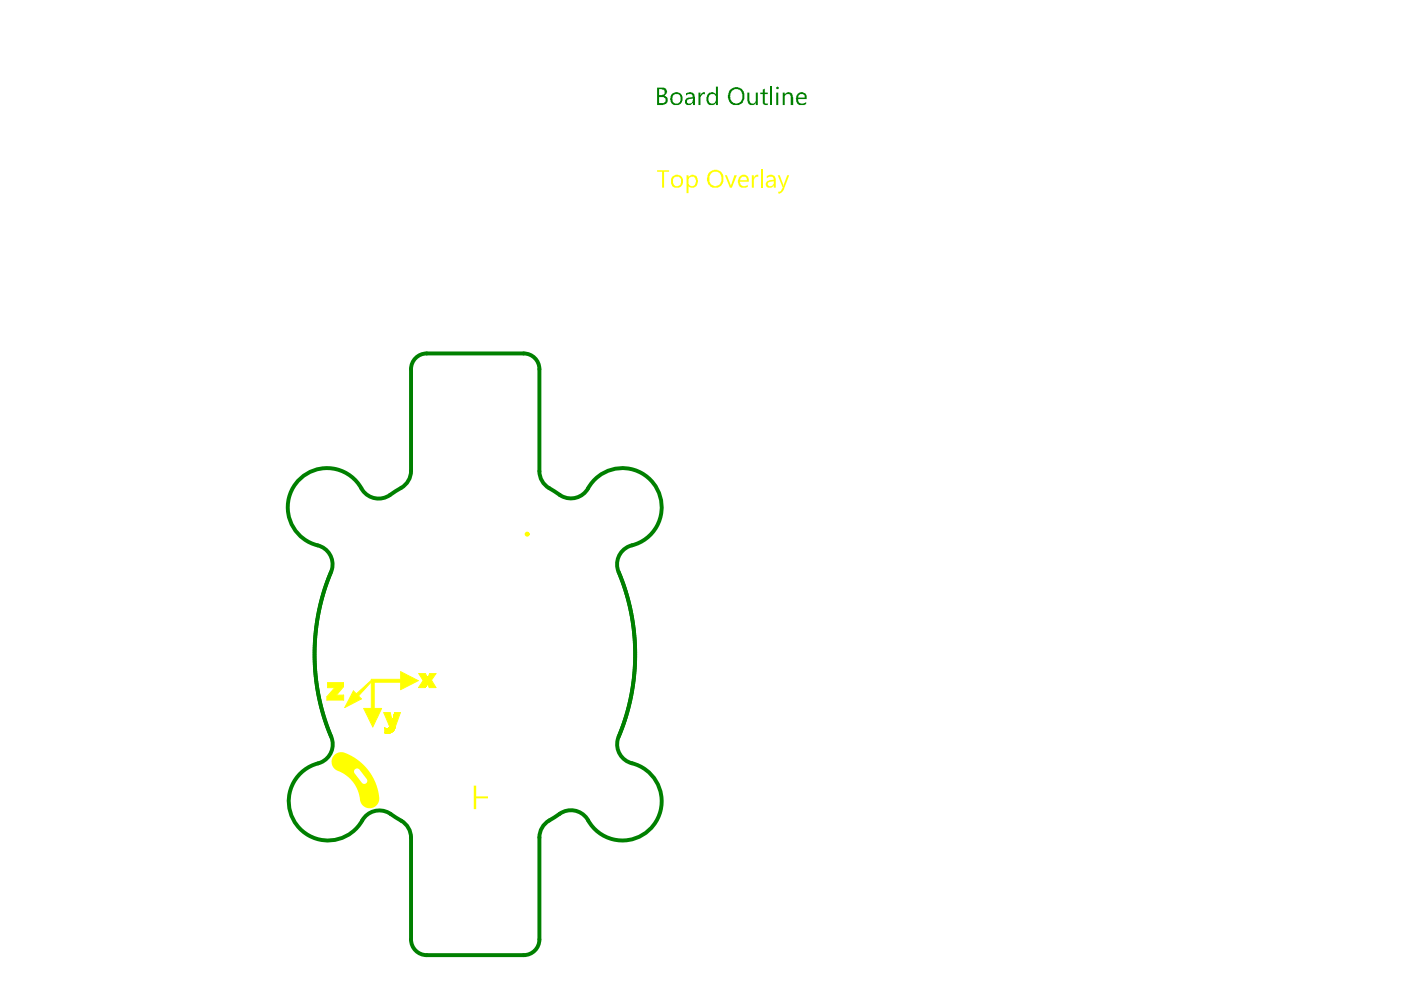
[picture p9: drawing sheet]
<svg xmlns="http://www.w3.org/2000/svg" width="297mm" height="210mm" viewBox="0 0 297 210" stroke-linecap="round" stroke-linejoin="round" font-family="sans-serif">
<path d="M87.1 78.3v21.5M90.5 74.9h20.5M114.4 78.3v21.6M70.2 121.3l-1.6 4.3-1 4.2-.7 4.6-.2 4.3 .2 4.7 .7 4.3 1 4.2 1.6 4.3M131.2 121.3l1.4 4 1.2 4.5 .7 4.6 .2 4.3-.3 4.7-.6 4.3-1.1 4.2-1.5 4.3M87.1 177.6v21.6M114.4 177.6v21.6M90.5 202.5h20.5" fill="none" stroke="#008000" stroke-width=".83"/>
<g fill="#008000">
<path d="M148.1 19.6h.4v.6l.2-.5 .7-.2 .1 .6a.66 .66 0 0 0-.8 0 .66 .66 0 0 0-.2 .7v1.5h-.4z"/>
<path d="M158.4 19.6h.5v1.5a.7 .7 0 0 0 .7 .9 .7 .7 0 0 0 .6-.9v-1.5h.5v2.7h-.5v-.4a.99 .99 0 0 1-1.1 .3 .99 .99 0 0 1-.7-1z"/>
<path d="M161.7 19l.4-.2v.8h.7v.4h-.7v1.4a.38 .38 0 0 0 .2 .6 .38 .38 0 0 0 .5-.1v.4h-.2a.57 .57 0 0 1-.8-.3l-.1-2h-.5v-.4h.5z"/>
<path d="M139.7 18.9v1.3h.6a.63 .63 0 0 0 .6-.7 .63 .63 0 0 0-.6-.6zM139.7 20.6v1.3h.7a.65 .65 0 0 0 .7-.7 .65 .65 0 0 0-.8-.6zM139.3 18.6h1.1a.87 .87 0 0 1 1 .6 .87 .87 0 0 1-.6 1.1 .95 .95 0 0 1 .8 1 .95 .95 0 0 1-.9 .9l-1.4 .1z"/>
<path d="M142.7 20.3a1.07 1.07 0 0 0 .8 1.7 1.11 1.11 0 0 0 .9-.9 1.11 1.11 0 0 0-.5-1.1h-.8zM142.4 20a1.38 1.38 0 0 1 1.9-.1 1.38 1.38 0 0 1 .1 2 1.29 1.29 0 0 1-1.7 .3 1.29 1.29 0 0 1-.5-1.6z"/>
<path d="M145.8 21.1a.58 .58 0 0 0 .3 .9 .58 .58 0 0 0 .7-.6l.1-.5zM145.4 19.7l.4-.1a1.06 1.06 0 0 1 1.6 1v1.7h-.5v-.4a1.06 1.06 0 0 1-1.7 0v-.7l.2-.3 .5-.2 1-.1-.1-.1a.69 .69 0 0 0-.5-.6 .69 .69 0 0 0-.7 .3l-.2 .1z"/>
<path d="M150 20.1a1.02 1.02 0 0 1 1.1-.6l.7 .5v-1.6h.4v3.9h-.4v-.4a1.2 1.2 0 0 1-1.6 .2 1.2 1.2 0 0 1-.4-1.5zM150.3 20.3a1.1 1.1 0 0 0 .6 1.7h.4l.4-.4 .1-.9a.82 .82 0 0 0-.6-.7 .82 .82 0 0 0-.9 .3z"/>
<path d="M155.1 19.4a2.05 2.05 0 0 0 .4 2.5 1.53 1.53 0 0 0 1.6-.5 1.53 1.53 0 0 0 .2-1.8 1.28 1.28 0 0 0-2.2-.2zM154.6 19.2a1.82 1.82 0 0 1 2.3-.5 1.82 1.82 0 0 1 .9 2.2v.1a1.77 1.77 0 0 1-2.2 1.3 1.77 1.77 0 0 1-1.2-2.3z"/>
</g>
<path d="M163.5 18.4v3.9" fill="none" stroke="#008000" stroke-width=".42"/>
<g fill="#008000">
<path d="M166 19.6h.4v.5a.88 .88 0 0 1 1-.6 .88 .88 0 0 1 .7 1l.1 1.8h-.6v-1.5a.66 .66 0 0 0-.6-.9 .66 .66 0 0 0-.6 .9v1.5h-.4z"/>
<path d="M164.5 18.7a.3 .3 0 0 1 .6 0 .3 .3 0 0 1-.6 0zM164.6 19.6h.4v2.7h-.4z"/>
<path d="M169.3 20.2l-.1 .5h1.4a.7 .7 0 0 0-.4-.8 .7 .7 0 0 0-.9 .3zM169.1 19.8a1.12 1.12 0 0 1 1.2-.2 1.12 1.12 0 0 1 .7 1v.4h-1.8a.94 .94 0 0 0 .6 .9 .94 .94 0 0 0 1.1-.3l-.1 .5a1.68 1.68 0 0 1-1.8-.1 2.22 2.22 0 0 1 0-1.9z"/>
</g>
<path d="M90.5 74.9a3.3 3.3 0 0 0-3.4 3.4M111 74.9a3.3 3.3 0 0 1 3.4 3.4M87.1 99.8a4.5 4.5 0 0 1-2.8 4.1l-.4 .3a5.1 5.1 0 0 1-5.3 1.1 5.5 5.5 0 0 1-2.4-2.5 8.4 8.4 0 0 0-14 .4 8.4 8.4 0 0 0 5.9 12.7 4.2 4.2 0 0 1 2.1 5.4M114.4 99.9a4.5 4.5 0 0 0 2.9 4.1 5.5 5.5 0 0 0 5.2 1.4 5.1 5.1 0 0 0 2.8-2.8 8.3 8.3 0 0 1 13.8 .7 8.3 8.3 0 0 1-5.7 12.5 4.2 4.2 0 0 0-2.2 5.5M70.2 156.2a4.3 4.3 0 0 1-3.6 5.9 8.4 8.4 0 0 0-3.1 13.5 8.4 8.4 0 0 0 13.7-2.3 4.4 4.4 0 0 1 6.5-.1 5.7 5.7 0 0 1 3.3 3.2l.1 1.2M131.2 156.2a4.2 4.2 0 0 0 2.8 5.6 8.3 8.3 0 0 1 4.4 13.4 8.3 8.3 0 0 1-13.9-1.6 4.4 4.4 0 0 0-6.7-.5 5.7 5.7 0 0 0-3.3 3.2l-.1 1.3M87.1 199.2a3.3 3.3 0 0 0 3.4 3.3M114.4 199.2a3.3 3.3 0 0 1-3.4 3.3" fill="none" stroke="#008000" stroke-width=".83"/>
<g fill="#ff0">
<path d="M69.5 144.8h3.3v.8l-1.5 1.8h1.5v1h-3.5v-.7l1.7-1.9h-1.5z"/>
<path d="M74.9 146.5l.7 .6 3.1-2.8 .1-.2h6.2v-1.7l3.6 1.9-3.6 1.9v-1.6h-5.7v5.6h1.6l-1.9 3.9-1.8-3.9h1.6v-5.6l-2.8 2.9 .6 .7-3.4 1.8z"/>
<path d="M81.4 151.1h1.3l.5 2 .5-2h1.2l-1.3 3.4-.4 .6-.4 .3-1.2-.1v-.8h.7l.3-.5z"/>
<path d="M88.8 142.8h1.4l.5 1.1 .4-1.1h1.3l-.9 1.4 .9 1.6h-1.4l-.4-1-.5 1h-1.3l.9-1.5z"/>
<path d="M100.4 166.6h.6v2.3h2.5v.4h-2.5v2.3h-.6z"/>
<path d="M70.9 160.1a2.42 2.42 0 0 1 3.2-.1 11 11 0 0 1 6.3 9.8 2.09 2.09 0 0 1-2.4 1.5 2.09 2.09 0 0 1-1.7-2.2 7.8 7.8 0 0 0-5.2-6 2.05 2.05 0 0 1-.2-3zM75.3 163.1l-.2 .4v.3l1.6 2.2a.65 .65 0 0 0 .9 .1 .65 .65 0 0 0 .1-.9l-1.6-2.1-.5-.2z"/>
</g>
<g fill="none" stroke="#ff0" stroke-width=".21">
<path d="M69.5 144.7h3.3v.9l-1.5 1.8h1.6v1h-3.6v-.7l1.7-1.9h-1.5zM74.9 146.5l.7 .6 3.1-2.9v-.2h6.2v-1.6l3.8 1.9-3.8 1.9v-1.5h-5.6v5.5h1.6l-1.9 3.9-1.9-3.9h1.6v-5.6l-2.7 3 .6 .6-3.5 1.8zM81.6 154.4v.9M81.6 155.3h.1M81.6 155.3v.1M81.6 154.4h.1M81.6 155.3l.2 .1M81.6 154.4l.1 .1M81.7 154.5h.1M81.7 155.4h.1M81.7 155.4h.2M81.8 154.5h.1"/>
<path d="M81.8 155.4h.1M81.8 154.5h.2M81.9 154.5h.1M81.9 155.4h.1M82 155.4h.1M82 154.5h.1M82.1 155.4h.1M82.1 155.4h.3M82.2 155.4h.1M82.2 154.5h.1M82.2 154.5h-.1M82.3 154.5h.1"/>
<path d="M82.3 154.5h-.1M82.3 154.5h-.4M82.4 155.4h-.1M82.4 155.4h.1M82.5 154.4h-.1M82.5 155.4h.1M82.5 154.3h.1M82.5 154.3v.1M82.5 155.4h-.1M82.6 155.4h-.1M82.6 155.4h.1M82.7 155.4h-.1"/>
<path d="M82.7 155.4h.1M83.1 152.5h.1M83.1 152.5v.2M83.1 152.5l.1 .3M83.1 152.6h.1M83.1 152.6v.1M83.1 152.6l-.4-1.5h-1.3l1.2 2.9-.1 .3M83.1 152.7l.1 .1M83.1 152.7h.1M83.1 152.7l.1 .3M83.2 152.8h.1M83.2 152.8v.1"/>
<path d="M83.2 152.9h.1M83.2 152.9v.1M83.2 155.1h.1M83.2 153h.1M83.2 153.1h.1M83.2 152.9v.2M83.3 155.1h-.1M83.3 152.8l-.1 .1M83.3 152.8v.1M83.3 152.8h.1M83.3 155.1h.1M83.3 152.7h.1"/>
<path d="M83.3 152.7l-.1 .2M83.3 152.6h.1M83.3 152.6v.1M83.3 152.6v.2M83.3 152.5h.1M83.3 152.5v.1M83.4 152.5l-.1 .1M83.4 155h.1M83.4 152.4v.1M83.4 155l-.2 .1M83.4 152.4h.1M83.4 152.4l-.1 .1"/>
<path d="M83.4 152.3h.1M83.4 152.3v.1M83.4 152.2h.1M83.4 154.9l-.1 .1M83.4 152.2v.1M83.4 154.9h.1M83.4 152.1v.1M83.4 152.1v.3M83.4 152.1h.1M83.5 152l-.1 .1M83.5 152v.1M83.5 152h.1"/>
<path d="M83.5 154.8v.1M83.5 151.9v.1M83.5 154.8h.1M83.5 151.9h.1M83.5 151.8h.1M83.5 151.8v.1M83.5 151.8v.2M83.5 151.7h.1M83.5 154.7l-.2 .4M83.6 154.7l-.2 .2M83.6 151.7h-.1M83.6 151.6l-.1 .1"/>
<path d="M83.6 154.7h.1M83.6 151.6h.1M83.6 151.5v.1M83.6 154.6v.1M83.6 151.5h.1M83.6 154.6h.1M83.6 151.4v.1M83.6 151.3v.1M83.6 151.3h.1M83.6 151.3v.2M83.7 151.3h-.1M83.7 151.2v.1"/>
<path d="M83.7 154.5h.1M83.7 151.2h.1M83.7 154.5l-.1 .2M83.7 151.2l-.1 .1M83.7 151.1v.1M83.7 151.1h.1M83.7 154.4h.1M83.7 151.1h1.2l-1.1 3M83.7 154.3h.1M83.8 154.3h.1M83.8 154.2l-.1 .2M83.8 154.2h.1"/>
<path d="M83.8 154.1v.1M90.2 145.8h-.1M90.2 145.7h.1M90.2 145.6v.2M90.2 145.6h.1M90.3 145.5v.1M90.3 145.5l-.2 .3M90.3 145.5h.1M90.3 145.4v.1M90.3 145.4h.1M90.4 145.3h.1M90.4 145.3l-.1 .1"/>
<path d="M90.4 145.3l-.1 .2M90.4 145.2h.1M90.4 145.2v.1M90.4 145.2l-.1 .2M90.4 145.1v.1M90.4 145.1v.2M90.5 145.1l-.1 .1M90.5 145.1h.1M90.5 145.1h-.1M90.5 145h.1M90.5 145l-.1 .1M90.5 145v.1"/>
<path d="M90.5 144.9h.1M90.5 144.9v.1M90.5 143.5l-.3-.7h-1.4l.9 1.5-1 1.5h1.4M90.5 143.5l.1 .2M90.5 143.5l.1 .1M90.6 144.8l-.1 .1M90.6 144.8h.1M90.6 144.8l-.1 .2M90.6 143.6v.1M90.6 143.6h.1M90.6 143.6v.2M90.6 144.8v.1"/>
<path d="M90.6 144.8v.2M90.6 144.9l.1 .2M90.6 144.9h.1M90.6 143.7l.1 .1M90.6 144.9l.1 .1M90.6 143.7v.1M90.6 143.7h.1M90.6 145h.1M90.6 145l.1 .1M90.6 143.8h.1M90.7 143.8h.1M90.7 145h.1"/>
<path d="M90.7 145v.1M90.7 145.1h.1M90.7 143.7v.1M90.7 143.7h.1M90.8 143.6h.1M90.8 143.6h-.1M90.8 143.6l-.1 .1M90.8 143.5h.1M90.8 143.5v.1M90.8 143.5l.3-.7h1.3l-.9 1.4 .9 1.6h-1.4l-.3-.7"/>
</g>
<g fill="#ff0">
<path d="M139.3 36.1h2.6v.3h-1.1v3.4h-.4v-3.4h-1.1z"/>
<path d="M153.7 37.2h.4l.9 2.2 .7-2.2h.5l-1 2.6h-.5z"/>
<path d="M159.4 37.2h.4v.5l.3-.5 .7-.2v.6a.76 .76 0 0 0-1 .8v1.4h-.4z"/>
<path d="M142.8 37.8a1.07 1.07 0 0 0 .9 1.7 1.13 1.13 0 0 0 .7-.9 1.13 1.13 0 0 0-.4-1.1h-.8zM142.5 37.5a1.37 1.37 0 0 1 2.2 .3 1.39 1.39 0 0 1-.3 1.7 1.39 1.39 0 0 1-1.7 .1h-.1a2.11 2.11 0 0 1-.1-2.1z"/>
<path d="M145.6 37.2h.4v.4a1.12 1.12 0 0 1 1.3-.4 1.12 1.12 0 0 1 .7 1.2 1.22 1.22 0 0 1-.6 1.2 1.22 1.22 0 0 1-1.3 0l-.1-.2v1.6h-.4zM146.1 37.7l-.1 1a.74 .74 0 0 0 .7 .8 .74 .74 0 0 0 .8-.8l.1-.5a.83 .83 0 0 0-1.4-.5z"/>
<path d="M150.6 36.9a2.05 2.05 0 0 0 .3 2.4h.2a1.19 1.19 0 0 0 1.7-.8 1.63 1.63 0 0 0-.5-2l-.7-.1a.98 .98 0 0 0-1 .5zM150.2 36.7a1.79 1.79 0 0 1 2.3-.5 1.79 1.79 0 0 1 .9 2.1 1.74 1.74 0 0 1-1.5 1.5 1.74 1.74 0 0 1-1.8-1 2.25 2.25 0 0 1 .1-2.1z"/>
<path d="M157.1 37.7l-.2 .5h1.4a.71 .71 0 0 0-.4-.7 .71 .71 0 0 0-.8 .2zM156.7 37.6a1.14 1.14 0 0 1 1.3-.5 1.14 1.14 0 0 1 .8 1.1v.3h-1.9a.97 .97 0 0 0 .6 .9 .97 .97 0 0 0 1.1-.2l-.2 .5a1.49 1.49 0 0 1-1.7-.4l-.3-.6z"/>
</g>
<path d="M161.5 35.9v3.9" fill="none" stroke="#ff0" stroke-width=".42"/>
<g fill="#ff0">
<path d="M164.9 37.2h.4l.8 2.2 .8-2.2h.4l-1.3 3.4-.7 .5-.3-.1v-.4a.43 .43 0 0 0 .6-.3l.4-.5z"/>
<path d="M162.9 38.6v.1a.52 .52 0 0 0 .2 .8 .52 .52 0 0 0 .7-.3l.3-.3v-.5zM162.6 37.3h.1a1.14 1.14 0 0 1 1.8 .7v1.8h-.4v-.4a.98 .98 0 0 1-1.7-.1v-.5l.4-.5 1.3-.2a.81 .81 0 0 0-.7-.7 .81 .81 0 0 0-.8 .4z"/>
</g>
<circle cx="111.8" cy="113.3" r=".21" fill="none" stroke="#ff0" stroke-width=".63"/>
<path d="M82.3 154.5h.1M82.4 154.5h-.1M82.4 154.4v.1M82.4 154.4h.1M82.8 155.4h-.1M82.8 155.4h.1M83.1 155.2l-.3 .2M83.1 155.2h.1M83.2 155.2h-.1M83.2 155.1v.1" fill="none" stroke="#ff0" stroke-width=".21"/>
</svg>
